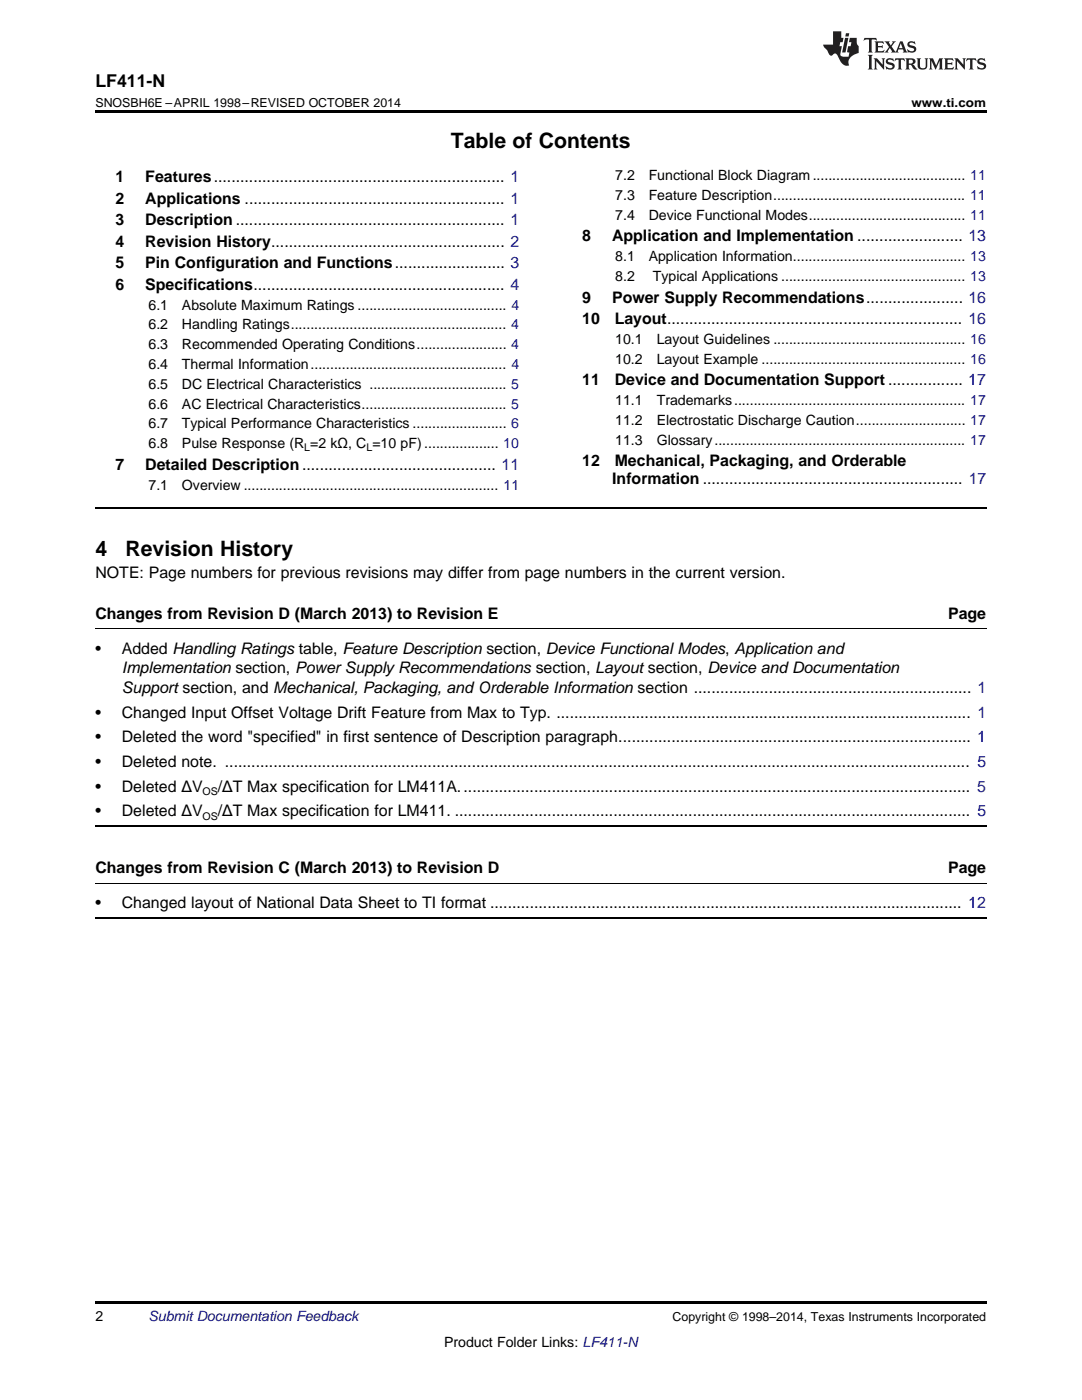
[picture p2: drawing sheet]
<svg xmlns="http://www.w3.org/2000/svg" width="216mm" height="279mm" viewBox="0 0 216 279" stroke-linecap="round" stroke-linejoin="round" font-family="sans-serif">
<defs><g id="words">
<g font-size="4.2">
<text x="90" y="29.6">Table of Contents</text>
<text x="19" y="111">4</text>
<text x="25" y="111">Revision History</text>
</g>
<text font-size="3.5" x="19" y="17.3">LF411-N</text>
<g font-size="3.2">
<text x="23" y="36.3">1</text>
<text x="23" y="40.6">2</text>
<text x="29" y="36.3">Features.................................................................. 1</text>
<text x="29" y="40.6">Applications ........................................................... 1</text>
<text x="23" y="44.9">3</text>
<text x="29" y="44.9">Description ............................................................. 1</text>
<text x="23" y="49.2">4</text>
<text x="23" y="53.6">5</text>
<text x="29" y="49.2">Revision History..................................................... 2</text>
<text x="29" y="53.6">Pin Configuration and Functions......................... 3</text>
<text x="116.2" y="48.2">8</text>
<text x="122.1" y="48.2">Application and Implementation ........................ 13</text>
<text x="23" y="57.9">6</text>
<text x="29" y="57.9">Specifications......................................................... 4</text>
<text x="116.2" y="60.4">9</text>
<text x="116.2" y="64.7">10</text>
<text x="122.1" y="60.4">Power Supply Recommendations...................... 16</text>
<text x="122.7" y="64.7">Layout................................................................... 16</text>
<text x="116.2" y="76.9">11</text>
<text x="122.7" y="76.9">Device and Documentation Support ................. 17</text>
<text x="23" y="93.8">7</text>
<text x="29" y="93.8">Detailed Description............................................ 11</text>
<text x="116.2" y="93.1">12</text>
<text x="122.7" y="93.1">Mechanical, Packaging, and Orderable</text>
<text x="122.2" y="96.6">Information ........................................................... 17</text>
<text x="19" y="115.3">NOTE: Page numbers for previous revisions may differ from page numbers in the current version.</text>
<text x="19" y="123.4">Changes from Revision D (March 2013) to Revision E</text>
<text x="189.2" y="123.4">Page</text>
<text x="19" y="130.5">•</text>
<text x="24.3" y="130.5">Added Handling Ratings table, Feature Description section, Device Functional Modes, Application and</text>
<text x="24.3" y="134.4">Implementation section, Power Supply Recommendations section, Layout section, Device and Documentation</text>
<text x="19" y="143.2">•</text>
<text x="24.3" y="143.2">Changed Input Offset Voltage Drift Feature from Max to Typ. .............................................................................................. 1</text>
<text x="24.3" y="138.3">Support section, and Mechanical, Packaging, and Orderable Information section ............................................................... 1</text>
<text x="19" y="148.1">•</text>
<text x="24.3" y="148.1">Deleted the word &quot;specified&quot; in first sentence of Description paragraph................................................................................ 1</text>
<text x="19" y="153.1">•</text>
<text x="24.3" y="153.1">Deleted note. ......................................................................................................................................................................... 5</text>
<text x="19" y="158">•</text>
<text x="24.3" y="158">Deleted ΔV</text>
<text x="43.5" y="158">/ΔT Max specification for LM411A.................................................................................................................... 5</text>
<text x="19" y="162.9">•</text>
<text x="24.3" y="162.9">Deleted ΔV</text>
<text x="43.5" y="162.9">/ΔT Max specification for LM411. ..................................................................................................................... 5</text>
<text x="19" y="174.2">Changes from Revision C (March 2013) to Revision D</text>
<text x="189.2" y="174.2">Page</text>
<text x="19" y="181.3">•</text>
<text x="24.3" y="181.3">Changed layout of National Data Sheet to TI format ........................................................................................................... 12</text>
</g>
<g font-size="2.8">
<text x="122.8" y="36">7.2</text>
<text x="129.4" y="36">Functional Block Diagram....................................... 11</text>
<text x="122.8" y="39.9">7.3</text>
<text x="129.4" y="39.9">Feature Description................................................. 11</text>
<text x="122.8" y="43.9">7.4</text>
<text x="129.4" y="43.9">Device Functional Modes........................................ 11</text>
<text x="122.8" y="52.1">8.1</text>
<text x="129.4" y="52.1">Application Information............................................ 13</text>
<text x="122.8" y="56.1">8.2</text>
<text x="130.3" y="56.1">Typical Applications ............................................... 13</text>
<text x="29.6" y="61.8">6.1</text>
<text x="29.6" y="65.8">6.2</text>
<text x="36.3" y="61.8">Absolute Maximum Ratings ...................................... 4</text>
<text x="36.3" y="65.8">Handling Ratings....................................................... 4</text>
<text x="29.6" y="69.7">6.3</text>
<text x="36.3" y="69.7">Recommended Operating Conditions....................... 4</text>
<text x="122.8" y="68.7">10.1</text>
<text x="131" y="68.7">Layout Guidelines ................................................. 16</text>
<text x="29.6" y="73.7">6.4</text>
<text x="29.6" y="77.6">6.5</text>
<text x="36.3" y="73.7">Thermal Information.................................................. 4</text>
<text x="36.3" y="77.6">DC Electrical Characteristics ................................... 5</text>
<text x="122.8" y="72.6">10.2</text>
<text x="131" y="72.6">Layout Example .................................................... 16</text>
<text x="29.6" y="81.6">6.6</text>
<text x="36.3" y="81.6">AC Electrical Characteristics..................................... 5</text>
<text x="122.8" y="80.9">11.1</text>
<text x="131" y="80.9">Trademarks........................................................... 17</text>
<text x="29.6" y="85.5">6.7</text>
<text x="29.6" y="89.5">6.8</text>
<text x="36.3" y="85.5">Typical Performance Characteristics ........................ 6</text>
<text x="36.3" y="89.5">Pulse Response (R =2 kΩ, C =10 pF) ................... 10</text>
<text x="122.8" y="84.8">11.2</text>
<text x="122.8" y="88.8">11.3</text>
<text x="131" y="84.8">Electrostatic Discharge Caution............................ 17</text>
<text x="131" y="88.8">Glossary................................................................ 17</text>
<text x="29.6" y="97.7">7.1</text>
<text x="36.3" y="97.7">Overview ................................................................. 11</text>
<text x="19" y="263.6">2</text>
<text x="88.6" y="268.9">Product Folder Links: LF411-N</text>
</g>
<text font-size="2.8" fill="#0000c8" x="29.6" y="263.6">Submit Documentation Feedback</text>
<g font-size="2.5">
<text x="19" y="21.4">SNOSBH6E –APRIL 1998–REVISED OCTOBER 2014</text>
<text x="181.9" y="21.4">www.ti.com</text>
<text x="134.2" y="263.6">Copyright © 1998–2014, Texas Instruments Incorporated</text>
</g>
<g font-size="2.1">
<text x="60.7" y="90">L</text>
<text x="73.1" y="90">L</text>
<text x="40.4" y="158.6">OS</text>
<text x="40.4" y="163.6">OS</text>
</g>
</g></defs>
<path d="M19 22h177.8v.5h-177.8zM19 259.7h177.8v.5h-177.8z" fill="#000"/>
<path d="M19 101.4h177.8M19 164.9h177.8M19 183.2h177.8" fill="none" stroke="#000" stroke-width=".35"/>
<path d="M19 125.5h177.8M19 176.3h177.8" fill="none" stroke="#000" stroke-width=".2"/>
<g fill="#231f20">
<path d="M172.5 7.6l-.1 .5 .4-.2h.6v.1v2.1l-.2 .4h.9l-.2-.4v-2.1l.1-.1h.5l.5 .2-.2-.5zM174.5 8.3l.2 .3v1.5l-.2 .4h1.8l.2-.6a1.04 1.04 0 0 1-1.3 .2v-.7h.6l.3 .2v-.6l-.3 .2h-.6v-.6l.8-.1 .4 .3-.2-.5zM176.5 8.3l.9 1.1-.9 1.1h.8l-.2-.2 .4-.7 .5 .7-.2 .2h1.5l-.2-.2 .2-.4h.9l.1 .4-.2 .2h1l-.3-.3-.7-1.9h-.5l-.9 2-.8-1 .9-1h-.8l.1 .3-.4 .5-.3-.6 .1-.2zM179.7 8.6l.4 1h-.7zM181.3 8.4a.63 .63 0 0 0-.2 .7 .63 .63 0 0 0 .6 .4l.6 .2 .1 .2a.75 .75 0 0 1-.7 .4 .75 .75 0 0 1-.6-.5l.1 .7 .1-.1a1.11 1.11 0 0 0 1.5-.6 1.13 1.13 0 0 0-1.2-.8l-.1-.4a1.04 1.04 0 0 1 1.2 .2l-.2-.5-.2 .1-.4-.2zM173.2 10.9l.2 .4v2.2l-.2 .4h1l-.3-.4v-2.2l.3-.4zM174.3 11.6l.3 .4v1.5l-.3 .4h.8l-.2-.4v-1.3l1.5 1.7v-1.9l.2-.4h-.7l.2 .4v.9l-1.1-1.3zM177 11.8a.62 .62 0 0 0-.2 .7 .62 .62 0 0 0 .6 .4l.6 .1 .1 .3a.76 .76 0 0 1-.7 .3 .76 .76 0 0 1-.7-.4l.2 .7 .1-.1a1.11 1.11 0 0 0 1.5-.6 1.13 1.13 0 0 0-1.2-.8l-.1-.4a1.04 1.04 0 0 1 1.2 .2l-.2-.6-.2 .1-.5-.1zM178.7 11.6l-.2 .6a.61 .61 0 0 1 .8-.3v1.6l-.2 .4h.9l-.2-.4v-1.6a.63 .63 0 0 1 .7 .3l-.1-.6zM180.6 11.6l.3 .4v1.5l-.3 .4h1l-.2-.2-.1-.8 .6 .2a.76 .76 0 0 0 1.2 .7l-1-1a.58 .58 0 0 0 .6-.5 .58 .58 0 0 0-.5-.6zM181.4 11.9h.1a.45 .45 0 0 1 .5 .1 .45 .45 0 0 1 .1 .5l-.8 .2zM182.9 11.6l.2 .2a2.17 2.17 0 0 0 .3 1.9 .99 .99 0 0 0 1.6-.6v-1.1l.2-.4h-.7l.2 .2a1.92 1.92 0 0 1-.2 1.8 .6 .6 0 0 1-.9-.5v-1.1l.2-.4zM185.4 11.6l.2 .4v1.5l-.2 .4h.7l-.2-.4v-1.4l.8 1.8 .8-1.8v1.4l-.2 .4h.9l-.2-.4v-1.5l.2-.4h-.8l-.6 1.5-.6-1.5zM188.4 11.6l.2 .4v1.5l-.2 .4h1.8l.1-.6a1.04 1.04 0 0 1-1.2 .1v-.6h.5l.4 .2v-.6l-.4 .2h-.5v-.7h.8l.3 .3-.1-.6zM190.5 11.6l.2 .4v1.5l-.2 .4h.7l-.2-.4v-1.3l1.5 1.7v-1.9l.2-.4h-.7l.2 .4v.9l-1.1-1.3zM192.9 11.6l-.1 .6a.61 .61 0 0 1 .7-.3l.1 1.6-.3 .4h1l-.3-.4 .1-1.6a.63 .63 0 0 1 .7 .3l-.1-.6zM195.2 11.8a.62 .62 0 0 0-.2 .7 .62 .62 0 0 0 .6 .4l.6 .1 .1 .3a.76 .76 0 0 1-.7 .3 .76 .76 0 0 1-.6-.4l.1 .7 .1-.1a1.11 1.11 0 0 0 1.6-.6 1.13 1.13 0 0 0-1.3-.8l-.1-.4a1.04 1.04 0 0 1 1.2 .2l-.1-.6-.2 .1-.5-.1z"/>
<path d="M166.2 6.3v2.6h-1.9v.4l.8 .9a.91 .91 0 0 0 1 .8 .56 .56 0 0 1 .5-.3 .56 .56 0 0 1 .5 .3l.4 .8a1.53 1.53 0 0 0 1.9 1.2 1.54 1.54 0 0 1 1-2.1l.9-.3v-1.4a1.52 1.52 0 0 1-.4-1.6h-1.3l-.2 .8h.5l-.2 .8h-.5l-.1 1v.2l.4 .1-.2 .8a1.93 1.93 0 0 1-1.6-.3l.3-1.8h-.5l.2-.8h.4l.2-.8h-.4v-1.3zM168.6 7.6l-.6 2.9h.7l.6-2.9zM168.8 6.6l-.1 .7h.6l.2-.7z"/>
</g>
<use href="#words"/>
</svg>
